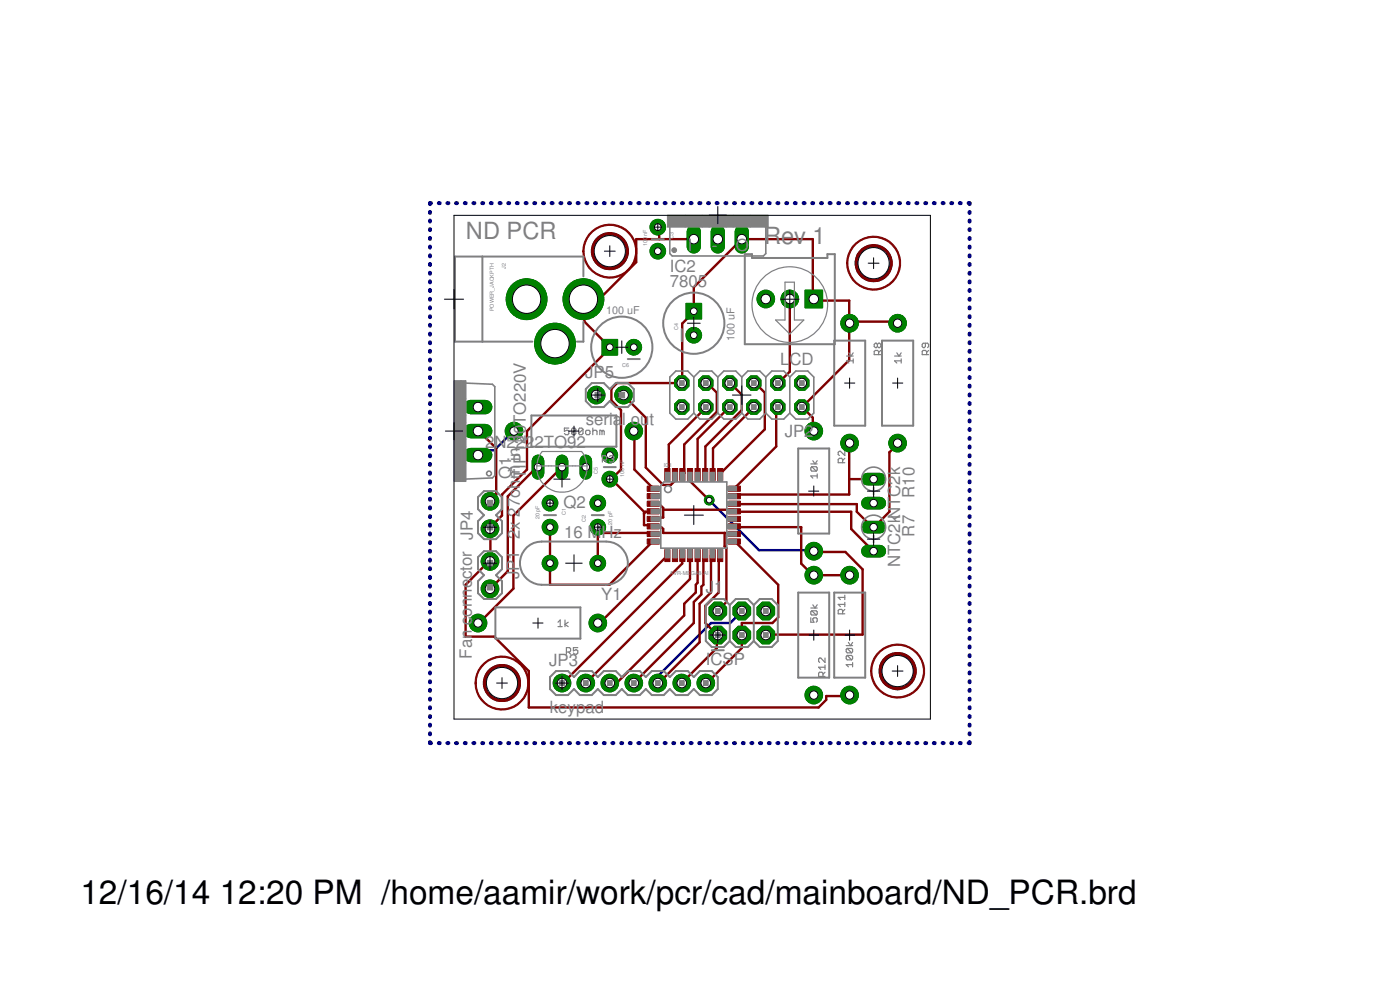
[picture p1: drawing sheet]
<svg xmlns="http://www.w3.org/2000/svg" width="148mm" height="105mm" viewBox="0 0 148 105" stroke-linecap="round" stroke-linejoin="round" font-family="sans-serif">
<defs><g id="words">
<g font-size="3.5">
<text x="8.5" y="95.6">12/16/14</text>
<text x="23.2" y="95.6">12:20 PM /home/aamir/work/pcr/cad/mainboard/ND_PCR.brd</text>
</g>
<g font-size="2.5" fill="#808080">
<text x="49.3" y="25.3">ND PCR</text>
<text x="80.9" y="25.8">Rev 1</text>
</g>
<g font-size="1.8" fill="#808080">
<text x="70.9" y="28.8">IC2</text>
<text x="72.8" y="26.6">I</text>
<text x="75.3" y="26.6">-</text>
<text x="77.9" y="26.6">O</text>
<text x="70.9" y="30.4">7805</text>
<text x="61.9" y="40">JP5</text>
<text x="82.6" y="38.6">LCD</text>
<text x="51.3" y="47.4">2N2222TO92</text>
<text x="62" y="45">seria</text>
<text x="65.9" y="45">l</text>
<text x="66.7" y="45">ou</text>
<text x="68.7" y="45">t</text>
<text x="83" y="46.2">JP2</text>
<text x="54.1" y="50.7" transform="rotate(-90 54.1 50.7)">Q1</text>
<text x="55.7" y="50.7" transform="rotate(-90 55.7 50.7)">TIP120TO220V</text>
<text x="59.6" y="53.7">Q2</text>
<text x="96.8" y="52.7" transform="rotate(-90 96.8 52.7)">R10</text>
<text x="55" y="57" transform="rotate(-90 55 57)">2x 27ohm in ||</text>
<text x="59.7" y="56.9">16 M</text>
<text x="63.6" y="56.9">Hz</text>
<text x="96.8" y="56.7" transform="rotate(-90 96.8 56.7)">R7</text>
<text x="55" y="61.3" transform="rotate(-90 55 61.3)">JP1</text>
<text x="63.6" y="63.5">Y1</text>
<text x="74.7" y="62.7">J1</text>
<text x="95.3" y="60" transform="rotate(-90 95.3 60)">NTC2kNTC2k</text>
<text x="50" y="69.7" transform="rotate(-90 50 69.7)">Fan connector JP4</text>
<text x="58.1" y="70.4">JP3</text>
<text x="74.7" y="70.3">ICSP</text>
<text x="58.2" y="75.4">keypad</text>
</g>
<g font-size="1.1" fill="#808080">
<text x="64.2" y="33.2">100 uF</text>
<text x="77.7" y="36.1" transform="rotate(-90 77.7 36.1)">100 uF</text>
</g>
<g font-size=".6" fill="#808080">
<text x="53.5" y="28.4" transform="rotate(-90 53.5 28.4)">J2</text>
<text x="68.5" y="26.1" transform="rotate(-90 68.5 26.1)">100 nF</text>
<text x="71.3" y="25.3" transform="rotate(-90 71.3 25.3)">C3</text>
<text x="52.3" y="32.9" transform="rotate(-90 52.3 32.9)">POWER_JACKPTH</text>
<text x="71.8" y="34.9" transform="rotate(-90 71.8 34.9)">C4</text>
<text x="65.9" y="38.8">C6</text>
<text x="63.3" y="50.2" transform="rotate(-90 63.3 50.2)">C5</text>
<text x="66.1" y="50.4" transform="rotate(-90 66.1 50.4)">100 nF</text>
<text x="70.3" y="49.4">IC</text>
<text x="70.8" y="49.4">1</text>
<text x="57.1" y="54.9" transform="rotate(-90 57.1 54.9)">20 pF</text>
<text x="59.9" y="54.4" transform="rotate(-90 59.9 54.4)">C1</text>
<text x="62" y="55.2" transform="rotate(-90 62 55.2)">C2</text>
<text x="64.8" y="55.5" transform="rotate(-90 64.8 55.5)">20 pF</text>
<text x="70.9" y="60.8">AVR-ME</text>
<text x="73.1" y="60.8">GA</text>
<text x="73.9" y="60.8">8-</text>
<text x="74.4" y="60.8">AI</text>
</g>
</g></defs>
<g fill="#000080" stroke="#000080" stroke-width=".11">
<path d="M64.5 24.7a1.93 1.93 0 0 1 2 1.9 1.93 1.93 0 0 1-2 1.9v-.1a1.78 1.78 0 0 0 1.8-1.8 1.78 1.78 0 0 0-1.8-1.8z" fill-rule="evenodd"/>
<path d="M63 25.3a1.62 1.62 0 0 1 1.6-.6 1.95 1.95 0 0 0-1.8 1.7 1.85 1.85 0 0 0 1.8 2 1.89 1.89 0 0 1-1.8-1 1.89 1.89 0 0 1 .2-2.1z" fill-rule="evenodd"/>
<path d="M53 70.4a1.92 1.92 0 0 1 2 1.3 1.92 1.92 0 0 1-.9 2.3l-.8 .2h-.2l-.1-.1a1.95 1.95 0 0 0 1.9-1.7 1.85 1.85 0 0 0-1.9-2z" fill-rule="evenodd"/>
<path d="M51.6 71a1.58 1.58 0 0 1 1.6-.6 1.78 1.78 0 0 0-1.8 1.8 1.78 1.78 0 0 0 1.8 1.8v.1a1.91 1.91 0 0 1-1.8-1 1.91 1.91 0 0 1 .2-2.1z" fill-rule="evenodd"/>
<path d="M94.9 69.1a1.9 1.9 0 0 1 2.1 1.9 1.9 1.9 0 0 1-2.1 1.9l.1-.2a1.78 1.78 0 0 0 1.7-1.8 1.78 1.78 0 0 0-1.8-1.7z" fill-rule="evenodd"/>
<path d="M93.5 69.7a1.58 1.58 0 0 1 1.6-.6v.1a1.78 1.78 0 0 0-1.8 1.7 1.78 1.78 0 0 0 1.7 1.8l.1 .2a1.91 1.91 0 0 1-1.9-1 1.91 1.91 0 0 1 .3-2.2z" fill-rule="evenodd"/>
<path d="M92.4 25.9a1.93 1.93 0 0 1 2 1.9 1.93 1.93 0 0 1-2 2v-.2a1.78 1.78 0 0 0 1.8-1.7 1.78 1.78 0 0 0-1.8-1.8z" fill-rule="evenodd"/>
<path d="M91.2 26.3a1.41 1.41 0 0 1 1.4-.4v.1a1.95 1.95 0 0 0-1.9 1.6 1.85 1.85 0 0 0 1.9 2v.1a1.91 1.91 0 0 1-2-1.2 1.91 1.91 0 0 1 .6-2.2z" fill-rule="evenodd"/>
</g>
<g fill="none" stroke="#000080" stroke-width=".42">
<path d="M45.5 22.4v.1M45.5 23.3v.1M45.5 24.2v.1M45.5 25.2v.1M45.5 26.1v.1M45.5 27v.1M45.5 27.9v.1M45.5 28.9v.1M45.5 29.8v.1M45.5 30.7v.1M45.5 31.6v.1M45.5 32.5v.1"/>
<path d="M45.5 33.4v.1M45.5 34.4v.1M45.5 35.3v.1M45.5 36.2v.1M45.5 37.1v.1M45.5 38v.1M45.5 38.9v.2M45.5 39.9v.1M45.6 21.5h-.1v.1M46.4 21.5h.1M47.3 21.5h.2M48.3 21.5h.1"/>
<path d="M49.2 21.5h.1M50.1 21.5h.1M51 21.5h.1M51.9 21.5h.1M52.9 21.5h.1M53.8 21.5h.1M54.7 21.5h.1M55.6 21.5h.1M56.5 21.5h.1M57.5 21.5h.1M58.4 21.5h.1M59.3 21.5h.1"/>
<path d="M60.2 21.5h.1M61.1 21.5h.1M62.1 21.5h.1M63 21.5h.1M63.9 21.5h.1M64.8 21.5h.1M65.7 21.5h.1M66.7 21.5h.1M67.6 21.5h.1M68.5 21.5h.1M69.4 21.5h.1M70.3 21.5h.1"/>
<path d="M71.2 21.5h.2M72.2 21.5h.1M73.1 21.5h.1M74 21.5h.1M74.9 21.5h.1M75.8 21.5h.1M76.8 21.5h.1M77.7 21.5h.1M78.6 21.5h.1M79.5 21.5h.1M80.4 21.5h.2M81.4 21.5h.1"/>
<path d="M82.3 21.5h.1M83.2 21.5h.1M84.1 21.5h.1M85 21.5h.2M86 21.5h.1M86.9 21.5h.1M87.8 21.5h.1M88.7 21.5h.1M89.6 21.5h.1M90.6 21.5h.1M91.5 21.5h.1M92.4 21.5h.1"/>
<path d="M93.3 21.5h.1M94.2 21.5h.1M95.1 21.5h.1M96.1 21.5h.1M97 21.5h.1M97.9 21.5h.1M98.8 21.5h.1M99.8 21.5h.1M100.7 21.5h.1M101.6 21.5h.1M102.5 21.5h.1v.1M102.6 22.4v.1"/>
<path d="M102.6 23.3v.1M102.6 24.2v.1M102.6 25.2v.1M102.6 26.1v.1M102.6 27v.1M102.6 27.9v.1M102.6 28.9v.1M102.6 29.8v.1M102.6 30.7v.1M102.6 31.6v.1M102.6 32.5v.1M102.6 33.4v.1"/>
<path d="M102.6 34.4v.1M102.6 35.3v.1M102.6 36.2v.1M102.6 37.1v.1M102.6 38v.1M102.6 38.9v.2M102.6 39.9v.1M45.5 40.8v.1M45.5 41.7v.1M45.5 42.6v.1M45.5 43.5v.2M45.5 44.5v.1"/>
<path d="M45.5 45.4v.1M45.5 46.3v.1M45.5 47.2v.1M45.5 48.2v.1M45.5 49.1v.1M45.5 50v.1M45.5 50.9v.1M45.5 51.8v.1M45.5 52.7v.2M45.5 53.7v.1M45.5 54.6v.1M45.5 55.5v.1"/>
<path d="M45.5 56.4v.1M45.5 57.3v.1M45.5 58.3v.1M45.5 59.2v.1M102.6 40.8v.1M102.6 41.7v.1M102.6 42.6v.1M102.6 43.5v.2M102.6 44.5v.1M102.6 45.4v.1M102.6 46.3v.1M102.6 47.2v.1"/>
<path d="M102.6 48.2v.1M102.6 49.1v.1M102.6 50v.1M102.6 50.9v.1M102.6 51.8v.1M102.6 52.7v.2M102.6 53.7v.1M102.6 54.6v.1M102.6 55.5v.1M102.6 56.4v.1M102.6 57.3v.1M102.6 58.3v.1"/>
<path d="M102.6 59.2v.1M45.5 60.1v.1M45.5 61v.1M45.5 61.9v.1M45.5 62.9v.1M45.5 63.8v.1M45.5 64.7v.1M45.5 65.6v.1M45.5 66.5v.1M45.5 67.5v.1M45.5 68.4v.1M45.5 69.3v.1"/>
<path d="M45.5 70.2v.1M45.5 71.1v.1M45.5 72.1v.1M45.5 73v.1M45.5 73.9v.1M45.5 74.8v.1M45.5 75.7v.1M45.5 76.6v.2M45.5 77.6v.1M45.5 78.5v.1h.1M46.4 78.6h.1M47.3 78.6h.2"/>
<path d="M48.3 78.6h.1M49.2 78.6h.1M50.1 78.6h.1M51 78.6h.1M51.9 78.6h.1M52.9 78.6h.1M53.8 78.6h.1M54.7 78.6h.1M55.6 78.6h.1M56.5 78.6h.1M57.5 78.6h.1M58.4 78.6h.1"/>
<path d="M59.3 78.6h.1M60.2 78.6h.1M61.1 78.6h.1M62.1 78.6h.1M63 78.6h.1M63.9 78.6h.1M64.8 78.6h.1M65.7 78.6h.1M66.7 78.6h.1M67.6 78.6h.1M68.5 78.6h.1M69.4 78.6h.1"/>
<path d="M70.3 78.6h.1M71.2 78.6h.2M72.2 78.6h.1M73.1 78.6h.1M74 78.6h.1M74.9 78.6h.1M75.8 78.6h.1M76.8 78.6h.1M77.7 78.6h.1M78.6 78.6h.1M79.5 78.6h.1M80.4 78.6h.2"/>
<path d="M81.4 78.6h.1M82.3 78.6h.1M83.2 78.6h.1M84.1 78.6h.1M85 78.6h.2M86 78.6h.1M86.9 78.6h.1M87.8 78.6h.1M88.7 78.6h.1M89.6 78.6h.1M90.6 78.6h.1M91.5 78.6h.1"/>
<path d="M92.4 78.6h.1M93.3 78.6h.1M94.2 78.6h.1M95.1 78.6h.1M96.1 78.6h.1M97 78.6h.1M97.9 78.6h.1M98.8 78.6h.1M99.8 78.6h.1M100.7 78.6h.1M101.6 78.6h.1M102.6 78.5v.1h-.1"/>
<path d="M102.6 60.1v.1M102.6 61v.1M102.6 61.9v.1M102.6 62.9v.1M102.6 63.8v.1M102.6 64.7v.1M102.6 65.6v.1M102.6 66.5v.1M102.6 67.5v.1M102.6 68.4v.1M102.6 69.3v.1M102.6 70.2v.1"/>
<path d="M102.6 71.1v.1M102.6 72.1v.1M102.6 73v.1M102.6 73.9v.1M102.6 74.8v.1M102.6 75.7v.1M102.6 76.6v.2M102.6 77.6v.1"/>
</g>
<path d="M54.4 45.6l-2.1 2h-1.2l-.5 .5M75.1 52.9l5.2 5.3h5.7l.1 .1M78.5 64.6l-1.2 1.3h-2.1l-5.4 5.5v.8h-.2" fill="none" stroke="#000080" stroke-width=".25"/>
<circle cx="63.3" cy="59.6" r=".83" fill="#008000" stroke="#008000" stroke-width=".11"/>
<circle cx="63.3" cy="59.6" r=".36" fill="#fff" stroke="#000" stroke-width=".11"/>
<circle cx="58.2" cy="59.6" r=".83" fill="#008000" stroke="#008000" stroke-width=".11"/>
<circle cx="58.2" cy="59.6" r=".36" fill="#fff" stroke="#000" stroke-width=".11"/>
<circle cx="76" cy="67.2" r="1.01" fill="#008000" stroke="#008000" stroke-width=".11"/>
<circle cx="76" cy="67.2" r=".51" fill="#fff" stroke="#000" stroke-width=".11"/>
<circle cx="76" cy="64.6" r="1.01" fill="#008000" stroke="#008000" stroke-width=".11"/>
<circle cx="76" cy="64.6" r=".51" fill="#fff" stroke="#000" stroke-width=".11"/>
<circle cx="78.5" cy="67.2" r="1.01" fill="#008000" stroke="#008000" stroke-width=".11"/>
<circle cx="78.5" cy="67.2" r=".51" fill="#fff" stroke="#000" stroke-width=".11"/>
<circle cx="78.5" cy="64.6" r="1.01" fill="#008000" stroke="#008000" stroke-width=".11"/>
<circle cx="78.5" cy="64.6" r=".51" fill="#fff" stroke="#000" stroke-width=".11"/>
<circle cx="81" cy="67.2" r="1.01" fill="#008000" stroke="#008000" stroke-width=".11"/>
<circle cx="81" cy="67.2" r=".51" fill="#fff" stroke="#000" stroke-width=".11"/>
<circle cx="81" cy="64.6" r="1.01" fill="#008000" stroke="#008000" stroke-width=".11"/>
<circle cx="81" cy="64.6" r=".51" fill="#fff" stroke="#000" stroke-width=".11"/>
<circle cx="58.2" cy="53.2" r=".83" fill="#008000" stroke="#008000" stroke-width=".11"/>
<circle cx="58.2" cy="53.2" r=".36" fill="#fff" stroke="#000" stroke-width=".11"/>
<circle cx="58.2" cy="55.8" r=".83" fill="#008000" stroke="#008000" stroke-width=".11"/>
<circle cx="58.2" cy="55.8" r=".36" fill="#fff" stroke="#000" stroke-width=".11"/>
<circle cx="63.3" cy="55.8" r=".83" fill="#008000" stroke="#008000" stroke-width=".11"/>
<circle cx="63.3" cy="55.8" r=".36" fill="#fff" stroke="#000" stroke-width=".11"/>
<circle cx="63.3" cy="53.2" r=".83" fill="#008000" stroke="#008000" stroke-width=".11"/>
<circle cx="63.3" cy="53.2" r=".36" fill="#fff" stroke="#000" stroke-width=".11"/>
<circle cx="61.7" cy="31.6" r="2.16" fill="#008000" stroke="#008000" stroke-width=".11"/>
<circle cx="61.7" cy="31.6" r="1.5" fill="#fff" stroke="#000" stroke-width=".11"/>
<circle cx="55.7" cy="31.6" r="2.16" fill="#008000" stroke="#008000" stroke-width=".11"/>
<circle cx="55.7" cy="31.6" r="1.5" fill="#fff" stroke="#000" stroke-width=".11"/>
<circle cx="58.7" cy="36.3" r="2.16" fill="#008000" stroke="#008000" stroke-width=".11"/>
<circle cx="58.7" cy="36.3" r="1.5" fill="#fff" stroke="#000" stroke-width=".11"/>
<circle cx="69.6" cy="24" r=".83" fill="#008000" stroke="#008000" stroke-width=".11"/>
<circle cx="69.6" cy="24" r=".36" fill="#fff" stroke="#000" stroke-width=".11"/>
<circle cx="69.6" cy="26.6" r=".83" fill="#008000" stroke="#008000" stroke-width=".11"/>
<circle cx="69.6" cy="26.6" r=".36" fill="#fff" stroke="#000" stroke-width=".11"/>
<circle cx="73.4" cy="35.5" r=".83" fill="#008000" stroke="#008000" stroke-width=".11"/>
<circle cx="73.4" cy="35.5" r=".36" fill="#fff" stroke="#000" stroke-width=".11"/>
<path d="M72.6 32.1h1.7v1.6h-1.7z" fill="#008000" stroke="#008000" stroke-width=".11"/>
<circle cx="73.4" cy="32.9" r=".36" fill="#fff" stroke="#000" stroke-width=".11"/>
<circle cx="86.1" cy="45.6" r=".93" fill="#008000" stroke="#008000" stroke-width=".11"/>
<circle cx="86.1" cy="45.6" r=".44" fill="#fff" stroke="#000" stroke-width=".11"/>
<circle cx="86.1" cy="58.3" r=".93" fill="#008000" stroke="#008000" stroke-width=".11"/>
<circle cx="86.1" cy="58.3" r=".44" fill="#fff" stroke="#000" stroke-width=".11"/>
<circle cx="64.5" cy="50.7" r=".83" fill="#008000" stroke="#008000" stroke-width=".11"/>
<circle cx="64.5" cy="50.7" r=".36" fill="#fff" stroke="#000" stroke-width=".11"/>
<circle cx="64.5" cy="48.1" r=".83" fill="#008000" stroke="#008000" stroke-width=".11"/>
<circle cx="64.5" cy="48.1" r=".36" fill="#fff" stroke="#000" stroke-width=".11"/>
<circle cx="67.1" cy="45.6" r=".93" fill="#008000" stroke="#008000" stroke-width=".11"/>
<circle cx="67.1" cy="45.6" r=".44" fill="#fff" stroke="#000" stroke-width=".11"/>
<circle cx="54.4" cy="45.6" r=".93" fill="#008000" stroke="#008000" stroke-width=".11"/>
<circle cx="54.4" cy="45.6" r=".44" fill="#fff" stroke="#000" stroke-width=".11"/>
<circle cx="63.3" cy="65.9" r=".93" fill="#008000" stroke="#008000" stroke-width=".11"/>
<circle cx="63.3" cy="65.9" r=".44" fill="#fff" stroke="#000" stroke-width=".11"/>
<circle cx="50.6" cy="65.9" r=".93" fill="#008000" stroke="#008000" stroke-width=".11"/>
<circle cx="50.6" cy="65.9" r=".44" fill="#fff" stroke="#000" stroke-width=".11"/>
<circle cx="51.9" cy="59.4" r=".93" fill="#008000" stroke="#008000" stroke-width=".11"/>
<circle cx="51.9" cy="59.4" r=".51" fill="#fff" stroke="#000" stroke-width=".11"/>
<circle cx="51.9" cy="62.3" r=".93" fill="#008000" stroke="#008000" stroke-width=".11"/>
<circle cx="51.9" cy="62.3" r=".51" fill="#fff" stroke="#000" stroke-width=".11"/>
<circle cx="67.1" cy="36.7" r=".83" fill="#008000" stroke="#008000" stroke-width=".11"/>
<circle cx="67.1" cy="36.7" r=".36" fill="#fff" stroke="#000" stroke-width=".11"/>
<path d="M63.7 35.9h1.7v1.6h-1.7z" fill="#008000" stroke="#008000" stroke-width=".11"/>
<circle cx="64.5" cy="36.7" r=".36" fill="#fff" stroke="#000" stroke-width=".11"/>
<circle cx="89.9" cy="34.2" r=".93" fill="#008000" stroke="#008000" stroke-width=".11"/>
<circle cx="89.9" cy="34.2" r=".44" fill="#fff" stroke="#000" stroke-width=".11"/>
<circle cx="89.9" cy="46.9" r=".93" fill="#008000" stroke="#008000" stroke-width=".11"/>
<circle cx="89.9" cy="46.9" r=".44" fill="#fff" stroke="#000" stroke-width=".11"/>
<path d="M91.8 50.7h1.3" fill="none" stroke="#008000" stroke-width="1.3"/>
<circle cx="92.5" cy="50.7" r=".4" fill="#fff" stroke="#000" stroke-width=".11"/>
<path d="M91.8 53.2h1.3" fill="none" stroke="#008000" stroke-width="1.3"/>
<circle cx="92.5" cy="53.2" r=".4" fill="#fff" stroke="#000" stroke-width=".11"/>
<path d="M91.8 55.8h1.3" fill="none" stroke="#008000" stroke-width="1.3"/>
<circle cx="92.5" cy="55.8" r=".4" fill="#fff" stroke="#000" stroke-width=".11"/>
<path d="M91.8 58.3h1.3" fill="none" stroke="#008000" stroke-width="1.3"/>
<circle cx="92.5" cy="58.3" r=".4" fill="#fff" stroke="#000" stroke-width=".11"/>
<circle cx="95" cy="34.2" r=".93" fill="#008000" stroke="#008000" stroke-width=".11"/>
<circle cx="95" cy="34.2" r=".44" fill="#fff" stroke="#000" stroke-width=".11"/>
<circle cx="95" cy="46.9" r=".93" fill="#008000" stroke="#008000" stroke-width=".11"/>
<circle cx="95" cy="46.9" r=".44" fill="#fff" stroke="#000" stroke-width=".11"/>
<circle cx="89.9" cy="73.5" r=".93" fill="#008000" stroke="#008000" stroke-width=".11"/>
<circle cx="89.9" cy="73.5" r=".44" fill="#fff" stroke="#000" stroke-width=".11"/>
<circle cx="89.9" cy="60.8" r=".93" fill="#008000" stroke="#008000" stroke-width=".11"/>
<circle cx="89.9" cy="60.8" r=".44" fill="#fff" stroke="#000" stroke-width=".11"/>
<circle cx="84.9" cy="40.5" r=".83" fill="#008000" stroke="#008000" stroke-width=".11"/>
<circle cx="84.9" cy="40.5" r=".51" fill="#fff" stroke="#000" stroke-width=".11"/>
<circle cx="84.9" cy="43.1" r=".83" fill="#008000" stroke="#008000" stroke-width=".11"/>
<circle cx="84.9" cy="43.1" r=".51" fill="#fff" stroke="#000" stroke-width=".11"/>
<circle cx="82.3" cy="40.5" r=".83" fill="#008000" stroke="#008000" stroke-width=".11"/>
<circle cx="82.3" cy="40.5" r=".51" fill="#fff" stroke="#000" stroke-width=".11"/>
<circle cx="82.3" cy="43.1" r=".83" fill="#008000" stroke="#008000" stroke-width=".11"/>
<circle cx="82.3" cy="43.1" r=".51" fill="#fff" stroke="#000" stroke-width=".11"/>
<circle cx="79.8" cy="40.5" r=".83" fill="#008000" stroke="#008000" stroke-width=".11"/>
<circle cx="79.8" cy="40.5" r=".51" fill="#fff" stroke="#000" stroke-width=".11"/>
<circle cx="79.8" cy="43.1" r=".83" fill="#008000" stroke="#008000" stroke-width=".11"/>
<circle cx="79.8" cy="43.1" r=".51" fill="#fff" stroke="#000" stroke-width=".11"/>
<circle cx="77.2" cy="40.5" r=".83" fill="#008000" stroke="#008000" stroke-width=".11"/>
<circle cx="77.2" cy="40.5" r=".51" fill="#fff" stroke="#000" stroke-width=".11"/>
<circle cx="77.2" cy="43.1" r=".83" fill="#008000" stroke="#008000" stroke-width=".11"/>
<circle cx="77.2" cy="43.1" r=".51" fill="#fff" stroke="#000" stroke-width=".11"/>
<circle cx="74.7" cy="40.5" r=".83" fill="#008000" stroke="#008000" stroke-width=".11"/>
<circle cx="74.7" cy="40.5" r=".51" fill="#fff" stroke="#000" stroke-width=".11"/>
<circle cx="74.7" cy="43.1" r=".83" fill="#008000" stroke="#008000" stroke-width=".11"/>
<circle cx="74.7" cy="43.1" r=".51" fill="#fff" stroke="#000" stroke-width=".11"/>
<circle cx="72.2" cy="40.5" r=".83" fill="#008000" stroke="#008000" stroke-width=".11"/>
<circle cx="72.2" cy="40.5" r=".51" fill="#fff" stroke="#000" stroke-width=".11"/>
<circle cx="72.2" cy="43.1" r=".83" fill="#008000" stroke="#008000" stroke-width=".11"/>
<circle cx="72.2" cy="43.1" r=".51" fill="#fff" stroke="#000" stroke-width=".11"/>
<path d="M85.2 30.7h1.9v1.9h-1.9z" fill="#008000" stroke="#008000" stroke-width=".11"/>
<circle cx="86.1" cy="31.6" r=".51" fill="#fff" stroke="#000" stroke-width=".11"/>
<circle cx="83.6" cy="31.6" r=".93" fill="#008000" stroke="#008000" stroke-width=".11"/>
<circle cx="83.6" cy="31.6" r=".51" fill="#fff" stroke="#000" stroke-width=".11"/>
<circle cx="81" cy="31.6" r=".93" fill="#008000" stroke="#008000" stroke-width=".11"/>
<circle cx="81" cy="31.6" r=".51" fill="#fff" stroke="#000" stroke-width=".11"/>
<circle cx="59.5" cy="72.2" r=".93" fill="#008000" stroke="#008000" stroke-width=".11"/>
<circle cx="59.5" cy="72.2" r=".51" fill="#fff" stroke="#000" stroke-width=".11"/>
<circle cx="62" cy="72.2" r=".93" fill="#008000" stroke="#008000" stroke-width=".11"/>
<circle cx="62" cy="72.2" r=".51" fill="#fff" stroke="#000" stroke-width=".11"/>
<circle cx="64.5" cy="72.2" r=".93" fill="#008000" stroke="#008000" stroke-width=".11"/>
<circle cx="64.5" cy="72.2" r=".51" fill="#fff" stroke="#000" stroke-width=".11"/>
<circle cx="67.1" cy="72.2" r=".93" fill="#008000" stroke="#008000" stroke-width=".11"/>
<circle cx="67.1" cy="72.2" r=".51" fill="#fff" stroke="#000" stroke-width=".11"/>
<circle cx="69.6" cy="72.2" r=".93" fill="#008000" stroke="#008000" stroke-width=".11"/>
<circle cx="69.6" cy="72.2" r=".51" fill="#fff" stroke="#000" stroke-width=".11"/>
<circle cx="72.2" cy="72.2" r=".93" fill="#008000" stroke="#008000" stroke-width=".11"/>
<circle cx="72.2" cy="72.2" r=".51" fill="#fff" stroke="#000" stroke-width=".11"/>
<circle cx="74.7" cy="72.2" r=".93" fill="#008000" stroke="#008000" stroke-width=".11"/>
<circle cx="74.7" cy="72.2" r=".51" fill="#fff" stroke="#000" stroke-width=".11"/>
<circle cx="86.1" cy="60.8" r=".93" fill="#008000" stroke="#008000" stroke-width=".11"/>
<circle cx="86.1" cy="60.8" r=".44" fill="#fff" stroke="#000" stroke-width=".11"/>
<circle cx="86.1" cy="73.5" r=".93" fill="#008000" stroke="#008000" stroke-width=".11"/>
<circle cx="86.1" cy="73.5" r=".44" fill="#fff" stroke="#000" stroke-width=".11"/>
<path d="M49.8 48.1h1.6" fill="none" stroke="#008000" stroke-width="1.5"/>
<circle cx="50.6" cy="48.1" r=".51" fill="#fff" stroke="#000" stroke-width=".11"/>
<path d="M49.8 45.6h1.6" fill="none" stroke="#008000" stroke-width="1.5"/>
<circle cx="50.6" cy="45.6" r=".51" fill="#fff" stroke="#000" stroke-width=".11"/>
<path d="M49.8 43.1h1.6" fill="none" stroke="#008000" stroke-width="1.5"/>
<circle cx="50.6" cy="43.1" r=".51" fill="#fff" stroke="#000" stroke-width=".11"/>
<path d="M62 48.7v1.4" fill="none" stroke="#008000" stroke-width="1.3"/>
<circle cx="62" cy="49.4" r=".4" fill="#fff" stroke="#000" stroke-width=".11"/>
<path d="M56.9 48.7v1.4" fill="none" stroke="#008000" stroke-width="1.3"/>
<circle cx="56.9" cy="49.4" r=".4" fill="#fff" stroke="#000" stroke-width=".11"/>
<path d="M59.5 48.7v1.4" fill="none" stroke="#008000" stroke-width="1.3"/>
<circle cx="59.5" cy="49.4" r=".4" fill="#fff" stroke="#000" stroke-width=".11"/>
<path d="M73.4 24.5v1.6" fill="none" stroke="#008000" stroke-width="1.5"/>
<circle cx="73.4" cy="25.3" r=".51" fill="#fff" stroke="#000" stroke-width=".11"/>
<path d="M76 24.5v1.6" fill="none" stroke="#008000" stroke-width="1.5"/>
<circle cx="76" cy="25.3" r=".51" fill="#fff" stroke="#000" stroke-width=".11"/>
<path d="M78.5 24.5v1.6" fill="none" stroke="#008000" stroke-width="1.5"/>
<circle cx="78.5" cy="25.3" r=".51" fill="#fff" stroke="#000" stroke-width=".11"/>
<circle cx="51.9" cy="55.9" r=".93" fill="#008000" stroke="#008000" stroke-width=".11"/>
<circle cx="51.9" cy="55.9" r=".51" fill="#fff" stroke="#000" stroke-width=".11"/>
<circle cx="51.9" cy="53" r=".93" fill="#008000" stroke="#008000" stroke-width=".11"/>
<circle cx="51.9" cy="53" r=".51" fill="#fff" stroke="#000" stroke-width=".11"/>
<circle cx="63.1" cy="41.8" r=".93" fill="#008000" stroke="#008000" stroke-width=".11"/>
<circle cx="63.1" cy="41.8" r=".51" fill="#fff" stroke="#000" stroke-width=".11"/>
<circle cx="66" cy="41.8" r=".93" fill="#008000" stroke="#008000" stroke-width=".11"/>
<circle cx="66" cy="41.8" r=".51" fill="#fff" stroke="#000" stroke-width=".11"/>
<circle cx="75.1" cy="52.9" r=".51" fill="#008000" stroke="#008000" stroke-width=".11"/>
<circle cx="75.1" cy="52.9" r=".3" fill="#fff" stroke="#000" stroke-width=".11"/>
<g fill="#800000" stroke="#800000" stroke-width=".11">
<path d="M68.5 51.4h1.3v.6h-1.3z"/>
<path d="M68.5 52.2h1.3v.5h-1.3z"/>
<path d="M68.5 53h1.3v.6h-1.3z"/>
<path d="M68.5 53.8h1.3v.6h-1.3z"/>
<path d="M68.5 54.6h1.3v.6h-1.3z"/>
<path d="M68.5 55.4h1.3v.5h-1.3z"/>
<path d="M68.5 56.2h1.3v.5h-1.3z"/>
<path d="M68.5 57h1.3v.6h-1.3z"/>
<path d="M70.4 58.1h.5v1.3h-.5z"/>
<path d="M71.2 58.1h.5v1.3h-.5z"/>
<path d="M71.9 58.1h.6v1.3h-.6z"/>
<path d="M72.7 58.1h.6v1.3h-.6z"/>
<path d="M73.6 58.1h.5v1.3h-.5z"/>
<path d="M74.4 58.1h.5v1.3h-.5z"/>
<path d="M75.1 58.1h.6v1.3h-.6z"/>
<path d="M75.9 58.1h.6v1.3h-.6z"/>
<path d="M77.1 57h1.3v.6h-1.3z"/>
<path d="M77.1 56.2h1.3v.5h-1.3z"/>
<path d="M77.1 55.4h1.3v.5h-1.3z"/>
<path d="M77.1 54.6h1.3v.6h-1.3z"/>
<path d="M77.1 53.8h1.3v.6h-1.3z"/>
<path d="M77.1 53h1.3v.6h-1.3z"/>
<path d="M77.1 52.2h1.3v.5h-1.3z"/>
<path d="M77.1 51.4h1.3v.6h-1.3z"/>
<path d="M75.9 49.6h.6v1.2h-.6z"/>
<path d="M75.1 49.6h.6v1.2h-.6z"/>
<path d="M74.4 49.6h.5v1.2h-.5z"/>
<path d="M73.6 49.6h.5v1.2h-.5z"/>
<path d="M72.7 49.6h.6v1.2h-.6z"/>
<path d="M71.9 49.6h.6v1.2h-.6z"/>
<path d="M71.2 49.6h.5v1.2h-.5z"/>
<path d="M70.4 49.6h.5v1.2h-.5z"/>
</g>
<g fill="none" stroke="#800000" stroke-width=".25">
<path d="M69.6 24l.2 .1v1.2M73.4 25.3h-6.1v2.4l-5.5 5.5-.1-1.6 .1 .2v2.2l2.7 2.7v.2l-8.7 8.7v4.1l-2.7 2.6v2.2l-1.2 1.3v.1v3.5h-.2l-2.4 2.4v5.5h3l3.7 3.7v3.8h30.6l.8-.8v-.4h2.5v-.1M83.6 31.6v7.7l-1.3 1.2M89.9 34.2v-2.4h-3.7l-.2-.2v-6.3h-7.5l-5.1 5.1v2.6l-1.2 1.2v6.3h-6.9l-.6 .6v1.3l1 1v6.3l-1 1M95 34.2v-.2h-4.9l-.2 .2v3.9l-5 5 1.1 1.1v1.4h.1M50.6 45.6h.1l1.8 1.8v4.9l-.6 .7M56.9 49.4h-.1l-3.1 3.1v7.9l-1.8 1.9M58.2 55.8v6h6.3l4.6-4.5M59.5 49.4l-5.2 5.1v7.8l-3.6 3.6h-.1M63.3 56.4h5.7l.1 .1M63.3 55.8v3.8M64.5 50.7h.2"/>
<path d="M64.7 50.7l3.5 3.4v1.4h.8l.2 .3h.8l.2 .1v.5h7.5v.1M66 41.8l2.3 2.4v5.2l1.9 1.9h.8l.4-.4v-.7M67.1 45.6v4.1l2 2M69.1 53.3h.7l.4 .4v1h-1l-.1 .2M69.1 54.1h-.8l-.1 .2M70.2 53.9h7.5v.2h.2h12.2v1.8l2.4 2.4M70.6 58.8l-7.1 7.1h-.2M72.2 58.8v.8l-12.6 12.6h-.1M73 50.2v.7l2.1 2M73 58.8v2.4l-11 11M73.8 58.8v2.8l-.2 .2v.9l-1.2 1.2v1.2l-7.1 7.1h-.8M74.6 58.8h-.2v3l-.2 .2v.9l-.8 .8v2.2l-6.3 6.3"/>
<path d="M74.7 40.5h.1l1.1 1v2.1l-3.5 3.4v3.1l-.2 .1M74.7 43.1l-3.9 3.9v3.1l-.2 .1M75.4 58.8h-.2v3.9l-1.2 1.2v4l-4.2 4.3h-.2M76.2 58.8h-.1v3.9l-1.4 1.4v1.8l1.3 1.3-.1 .1v1.2l-3.7 3.7M76.7 56.4v1.4l.2 .2v5.7l-.9 .9M77.2 40.5l1.3 1.2v1.7l-3.8 3.8-.1 3M77.2 43.1l-3.4 3.3v3.8M77.7 55.7l.2 .1h6.9v3.8l1.2 1.2h3.9M77.7 57.3l4.7 4.5v3.5l-.7 .6h-3.2v2.6l-3.7 3.7h-.1M79.8 40.5h.1l1 1v3.9l-4.7 4.8M79.8 43.1l-4.3 4.3-.1 2.8M82.3 43.1l-.2 .1v4l-4.4 4.5"/>
<path d="M86.1 58.3l.1 .1h3.3l1.8 1.8v6.9l-10.3 .1M89.9 50.7h2.6M89.9 46.9v5.4h-12l-.2 .2M95 46.9v.1l-.9 .8v6.3l-1.6 1.7h-.2l-1.6-1.7v-.8h-13"/>
</g>
<circle cx="63.3" cy="59.6" r=".83" fill="#008000" stroke="#008000" stroke-width=".11"/>
<circle cx="63.3" cy="59.6" r=".36" fill="#fff" stroke="#000" stroke-width=".11"/>
<circle cx="58.2" cy="59.6" r=".83" fill="#008000" stroke="#008000" stroke-width=".11"/>
<circle cx="58.2" cy="59.6" r=".36" fill="#fff" stroke="#000" stroke-width=".11"/>
<circle cx="76" cy="67.2" r="1.01" fill="#008000" stroke="#008000" stroke-width=".11"/>
<circle cx="76" cy="67.2" r=".51" fill="#fff" stroke="#000" stroke-width=".11"/>
<circle cx="76" cy="64.6" r="1.01" fill="#008000" stroke="#008000" stroke-width=".11"/>
<circle cx="76" cy="64.6" r=".51" fill="#fff" stroke="#000" stroke-width=".11"/>
<circle cx="78.5" cy="67.2" r="1.01" fill="#008000" stroke="#008000" stroke-width=".11"/>
<circle cx="78.5" cy="67.2" r=".51" fill="#fff" stroke="#000" stroke-width=".11"/>
<circle cx="78.5" cy="64.6" r="1.01" fill="#008000" stroke="#008000" stroke-width=".11"/>
<circle cx="78.5" cy="64.6" r=".51" fill="#fff" stroke="#000" stroke-width=".11"/>
<circle cx="81" cy="67.2" r="1.01" fill="#008000" stroke="#008000" stroke-width=".11"/>
<circle cx="81" cy="67.2" r=".51" fill="#fff" stroke="#000" stroke-width=".11"/>
<circle cx="81" cy="64.6" r="1.01" fill="#008000" stroke="#008000" stroke-width=".11"/>
<circle cx="81" cy="64.6" r=".51" fill="#fff" stroke="#000" stroke-width=".11"/>
<circle cx="58.2" cy="53.2" r=".83" fill="#008000" stroke="#008000" stroke-width=".11"/>
<circle cx="58.2" cy="53.2" r=".36" fill="#fff" stroke="#000" stroke-width=".11"/>
<circle cx="58.2" cy="55.8" r=".83" fill="#008000" stroke="#008000" stroke-width=".11"/>
<circle cx="58.2" cy="55.8" r=".36" fill="#fff" stroke="#000" stroke-width=".11"/>
<circle cx="63.3" cy="55.8" r=".83" fill="#008000" stroke="#008000" stroke-width=".11"/>
<circle cx="63.3" cy="55.8" r=".36" fill="#fff" stroke="#000" stroke-width=".11"/>
<circle cx="63.3" cy="53.2" r=".83" fill="#008000" stroke="#008000" stroke-width=".11"/>
<circle cx="63.3" cy="53.2" r=".36" fill="#fff" stroke="#000" stroke-width=".11"/>
<circle cx="61.7" cy="31.6" r="2.16" fill="#008000" stroke="#008000" stroke-width=".11"/>
<circle cx="61.7" cy="31.6" r="1.5" fill="#fff" stroke="#000" stroke-width=".11"/>
<circle cx="55.7" cy="31.6" r="2.16" fill="#008000" stroke="#008000" stroke-width=".11"/>
<circle cx="55.7" cy="31.6" r="1.5" fill="#fff" stroke="#000" stroke-width=".11"/>
<circle cx="58.7" cy="36.3" r="2.16" fill="#008000" stroke="#008000" stroke-width=".11"/>
<circle cx="58.7" cy="36.3" r="1.5" fill="#fff" stroke="#000" stroke-width=".11"/>
<circle cx="69.6" cy="24" r=".83" fill="#008000" stroke="#008000" stroke-width=".11"/>
<circle cx="69.6" cy="24" r=".36" fill="#fff" stroke="#000" stroke-width=".11"/>
<circle cx="69.6" cy="26.6" r=".83" fill="#008000" stroke="#008000" stroke-width=".11"/>
<circle cx="69.6" cy="26.6" r=".36" fill="#fff" stroke="#000" stroke-width=".11"/>
<circle cx="73.4" cy="35.5" r=".83" fill="#008000" stroke="#008000" stroke-width=".11"/>
<circle cx="73.4" cy="35.5" r=".36" fill="#fff" stroke="#000" stroke-width=".11"/>
<path d="M72.6 32.1h1.7v1.6h-1.7z" fill="#008000" stroke="#008000" stroke-width=".11"/>
<circle cx="73.4" cy="32.9" r=".36" fill="#fff" stroke="#000" stroke-width=".11"/>
<circle cx="86.1" cy="45.6" r=".93" fill="#008000" stroke="#008000" stroke-width=".11"/>
<circle cx="86.1" cy="45.6" r=".44" fill="#fff" stroke="#000" stroke-width=".11"/>
<circle cx="86.1" cy="58.3" r=".93" fill="#008000" stroke="#008000" stroke-width=".11"/>
<circle cx="86.1" cy="58.3" r=".44" fill="#fff" stroke="#000" stroke-width=".11"/>
<circle cx="64.5" cy="50.7" r=".83" fill="#008000" stroke="#008000" stroke-width=".11"/>
<circle cx="64.5" cy="50.7" r=".36" fill="#fff" stroke="#000" stroke-width=".11"/>
<circle cx="64.5" cy="48.1" r=".83" fill="#008000" stroke="#008000" stroke-width=".11"/>
<circle cx="64.5" cy="48.1" r=".36" fill="#fff" stroke="#000" stroke-width=".11"/>
<circle cx="67.1" cy="45.6" r=".93" fill="#008000" stroke="#008000" stroke-width=".11"/>
<circle cx="67.1" cy="45.6" r=".44" fill="#fff" stroke="#000" stroke-width=".11"/>
<circle cx="54.4" cy="45.6" r=".93" fill="#008000" stroke="#008000" stroke-width=".11"/>
<circle cx="54.4" cy="45.6" r=".44" fill="#fff" stroke="#000" stroke-width=".11"/>
<circle cx="63.3" cy="65.9" r=".93" fill="#008000" stroke="#008000" stroke-width=".11"/>
<circle cx="63.3" cy="65.9" r=".44" fill="#fff" stroke="#000" stroke-width=".11"/>
<circle cx="50.6" cy="65.9" r=".93" fill="#008000" stroke="#008000" stroke-width=".11"/>
<circle cx="50.6" cy="65.9" r=".44" fill="#fff" stroke="#000" stroke-width=".11"/>
<circle cx="51.9" cy="59.4" r=".93" fill="#008000" stroke="#008000" stroke-width=".11"/>
<circle cx="51.9" cy="59.4" r=".51" fill="#fff" stroke="#000" stroke-width=".11"/>
<circle cx="51.9" cy="62.3" r=".93" fill="#008000" stroke="#008000" stroke-width=".11"/>
<circle cx="51.9" cy="62.3" r=".51" fill="#fff" stroke="#000" stroke-width=".11"/>
<circle cx="67.1" cy="36.7" r=".83" fill="#008000" stroke="#008000" stroke-width=".11"/>
<circle cx="67.1" cy="36.7" r=".36" fill="#fff" stroke="#000" stroke-width=".11"/>
<path d="M63.7 35.9h1.7v1.6h-1.7z" fill="#008000" stroke="#008000" stroke-width=".11"/>
<circle cx="64.5" cy="36.7" r=".36" fill="#fff" stroke="#000" stroke-width=".11"/>
<circle cx="89.9" cy="34.2" r=".93" fill="#008000" stroke="#008000" stroke-width=".11"/>
<circle cx="89.9" cy="34.2" r=".44" fill="#fff" stroke="#000" stroke-width=".11"/>
<circle cx="89.9" cy="46.9" r=".93" fill="#008000" stroke="#008000" stroke-width=".11"/>
<circle cx="89.9" cy="46.9" r=".44" fill="#fff" stroke="#000" stroke-width=".11"/>
<path d="M91.8 50.7h1.3" fill="none" stroke="#008000" stroke-width="1.3"/>
<circle cx="92.5" cy="50.7" r=".4" fill="#fff" stroke="#000" stroke-width=".11"/>
<path d="M91.8 53.2h1.3" fill="none" stroke="#008000" stroke-width="1.3"/>
<circle cx="92.5" cy="53.2" r=".4" fill="#fff" stroke="#000" stroke-width=".11"/>
<path d="M91.8 55.8h1.3" fill="none" stroke="#008000" stroke-width="1.3"/>
<circle cx="92.5" cy="55.8" r=".4" fill="#fff" stroke="#000" stroke-width=".11"/>
<path d="M91.8 58.3h1.3" fill="none" stroke="#008000" stroke-width="1.3"/>
<circle cx="92.5" cy="58.3" r=".4" fill="#fff" stroke="#000" stroke-width=".11"/>
<circle cx="95" cy="34.2" r=".93" fill="#008000" stroke="#008000" stroke-width=".11"/>
<circle cx="95" cy="34.2" r=".44" fill="#fff" stroke="#000" stroke-width=".11"/>
<circle cx="95" cy="46.9" r=".93" fill="#008000" stroke="#008000" stroke-width=".11"/>
<circle cx="95" cy="46.9" r=".44" fill="#fff" stroke="#000" stroke-width=".11"/>
<circle cx="89.9" cy="73.5" r=".93" fill="#008000" stroke="#008000" stroke-width=".11"/>
<circle cx="89.9" cy="73.5" r=".44" fill="#fff" stroke="#000" stroke-width=".11"/>
<circle cx="89.9" cy="60.8" r=".93" fill="#008000" stroke="#008000" stroke-width=".11"/>
<circle cx="89.9" cy="60.8" r=".44" fill="#fff" stroke="#000" stroke-width=".11"/>
<circle cx="84.9" cy="40.5" r=".83" fill="#008000" stroke="#008000" stroke-width=".11"/>
<circle cx="84.9" cy="40.5" r=".51" fill="#fff" stroke="#000" stroke-width=".11"/>
<circle cx="84.9" cy="43.1" r=".83" fill="#008000" stroke="#008000" stroke-width=".11"/>
<circle cx="84.9" cy="43.1" r=".51" fill="#fff" stroke="#000" stroke-width=".11"/>
<circle cx="82.3" cy="40.5" r=".83" fill="#008000" stroke="#008000" stroke-width=".11"/>
<circle cx="82.3" cy="40.5" r=".51" fill="#fff" stroke="#000" stroke-width=".11"/>
<circle cx="82.3" cy="43.1" r=".83" fill="#008000" stroke="#008000" stroke-width=".11"/>
<circle cx="82.3" cy="43.1" r=".51" fill="#fff" stroke="#000" stroke-width=".11"/>
<circle cx="79.8" cy="40.5" r=".83" fill="#008000" stroke="#008000" stroke-width=".11"/>
<circle cx="79.8" cy="40.5" r=".51" fill="#fff" stroke="#000" stroke-width=".11"/>
<circle cx="79.8" cy="43.1" r=".83" fill="#008000" stroke="#008000" stroke-width=".11"/>
<circle cx="79.8" cy="43.1" r=".51" fill="#fff" stroke="#000" stroke-width=".11"/>
<circle cx="77.2" cy="40.5" r=".83" fill="#008000" stroke="#008000" stroke-width=".11"/>
<circle cx="77.2" cy="40.5" r=".51" fill="#fff" stroke="#000" stroke-width=".11"/>
<circle cx="77.2" cy="43.1" r=".83" fill="#008000" stroke="#008000" stroke-width=".11"/>
<circle cx="77.2" cy="43.1" r=".51" fill="#fff" stroke="#000" stroke-width=".11"/>
<circle cx="74.7" cy="40.5" r=".83" fill="#008000" stroke="#008000" stroke-width=".11"/>
<circle cx="74.7" cy="40.5" r=".51" fill="#fff" stroke="#000" stroke-width=".11"/>
<circle cx="74.7" cy="43.1" r=".83" fill="#008000" stroke="#008000" stroke-width=".11"/>
<circle cx="74.7" cy="43.1" r=".51" fill="#fff" stroke="#000" stroke-width=".11"/>
<circle cx="72.2" cy="40.5" r=".83" fill="#008000" stroke="#008000" stroke-width=".11"/>
<circle cx="72.2" cy="40.5" r=".51" fill="#fff" stroke="#000" stroke-width=".11"/>
<circle cx="72.2" cy="43.1" r=".83" fill="#008000" stroke="#008000" stroke-width=".11"/>
<circle cx="72.2" cy="43.1" r=".51" fill="#fff" stroke="#000" stroke-width=".11"/>
<path d="M85.2 30.7h1.9v1.9h-1.9z" fill="#008000" stroke="#008000" stroke-width=".11"/>
<circle cx="86.1" cy="31.6" r=".51" fill="#fff" stroke="#000" stroke-width=".11"/>
<circle cx="83.6" cy="31.6" r=".93" fill="#008000" stroke="#008000" stroke-width=".11"/>
<circle cx="83.6" cy="31.6" r=".51" fill="#fff" stroke="#000" stroke-width=".11"/>
<circle cx="81" cy="31.6" r=".93" fill="#008000" stroke="#008000" stroke-width=".11"/>
<circle cx="81" cy="31.6" r=".51" fill="#fff" stroke="#000" stroke-width=".11"/>
<circle cx="59.5" cy="72.2" r=".93" fill="#008000" stroke="#008000" stroke-width=".11"/>
<circle cx="59.5" cy="72.2" r=".51" fill="#fff" stroke="#000" stroke-width=".11"/>
<circle cx="62" cy="72.2" r=".93" fill="#008000" stroke="#008000" stroke-width=".11"/>
<circle cx="62" cy="72.2" r=".51" fill="#fff" stroke="#000" stroke-width=".11"/>
<circle cx="64.5" cy="72.2" r=".93" fill="#008000" stroke="#008000" stroke-width=".11"/>
<circle cx="64.5" cy="72.2" r=".51" fill="#fff" stroke="#000" stroke-width=".11"/>
<circle cx="67.1" cy="72.2" r=".93" fill="#008000" stroke="#008000" stroke-width=".11"/>
<circle cx="67.1" cy="72.2" r=".51" fill="#fff" stroke="#000" stroke-width=".11"/>
<circle cx="69.6" cy="72.2" r=".93" fill="#008000" stroke="#008000" stroke-width=".11"/>
<circle cx="69.6" cy="72.2" r=".51" fill="#fff" stroke="#000" stroke-width=".11"/>
<circle cx="72.2" cy="72.2" r=".93" fill="#008000" stroke="#008000" stroke-width=".11"/>
<circle cx="72.2" cy="72.2" r=".51" fill="#fff" stroke="#000" stroke-width=".11"/>
<circle cx="74.7" cy="72.2" r=".93" fill="#008000" stroke="#008000" stroke-width=".11"/>
<circle cx="74.7" cy="72.2" r=".51" fill="#fff" stroke="#000" stroke-width=".11"/>
<circle cx="86.1" cy="60.8" r=".93" fill="#008000" stroke="#008000" stroke-width=".11"/>
<circle cx="86.1" cy="60.8" r=".44" fill="#fff" stroke="#000" stroke-width=".11"/>
<circle cx="86.1" cy="73.5" r=".93" fill="#008000" stroke="#008000" stroke-width=".11"/>
<circle cx="86.1" cy="73.5" r=".44" fill="#fff" stroke="#000" stroke-width=".11"/>
<path d="M49.8 48.1h1.6" fill="none" stroke="#008000" stroke-width="1.5"/>
<circle cx="50.6" cy="48.1" r=".51" fill="#fff" stroke="#000" stroke-width=".11"/>
<path d="M49.8 45.6h1.6" fill="none" stroke="#008000" stroke-width="1.5"/>
<circle cx="50.6" cy="45.6" r=".51" fill="#fff" stroke="#000" stroke-width=".11"/>
<path d="M49.8 43.1h1.6" fill="none" stroke="#008000" stroke-width="1.5"/>
<circle cx="50.6" cy="43.1" r=".51" fill="#fff" stroke="#000" stroke-width=".11"/>
<path d="M62 48.7v1.4" fill="none" stroke="#008000" stroke-width="1.3"/>
<circle cx="62" cy="49.4" r=".4" fill="#fff" stroke="#000" stroke-width=".11"/>
<path d="M56.9 48.7v1.4" fill="none" stroke="#008000" stroke-width="1.3"/>
<circle cx="56.9" cy="49.4" r=".4" fill="#fff" stroke="#000" stroke-width=".11"/>
<path d="M59.5 48.7v1.4" fill="none" stroke="#008000" stroke-width="1.3"/>
<circle cx="59.5" cy="49.4" r=".4" fill="#fff" stroke="#000" stroke-width=".11"/>
<path d="M73.4 24.5v1.6" fill="none" stroke="#008000" stroke-width="1.5"/>
<circle cx="73.4" cy="25.3" r=".51" fill="#fff" stroke="#000" stroke-width=".11"/>
<path d="M76 24.5v1.6" fill="none" stroke="#008000" stroke-width="1.5"/>
<circle cx="76" cy="25.3" r=".51" fill="#fff" stroke="#000" stroke-width=".11"/>
<path d="M78.5 24.5v1.6" fill="none" stroke="#008000" stroke-width="1.5"/>
<circle cx="78.5" cy="25.3" r=".51" fill="#fff" stroke="#000" stroke-width=".11"/>
<circle cx="51.9" cy="55.9" r=".93" fill="#008000" stroke="#008000" stroke-width=".11"/>
<circle cx="51.9" cy="55.9" r=".51" fill="#fff" stroke="#000" stroke-width=".11"/>
<circle cx="51.9" cy="53" r=".93" fill="#008000" stroke="#008000" stroke-width=".11"/>
<circle cx="51.9" cy="53" r=".51" fill="#fff" stroke="#000" stroke-width=".11"/>
<circle cx="63.1" cy="41.8" r=".93" fill="#008000" stroke="#008000" stroke-width=".11"/>
<circle cx="63.1" cy="41.8" r=".51" fill="#fff" stroke="#000" stroke-width=".11"/>
<circle cx="66" cy="41.8" r=".93" fill="#008000" stroke="#008000" stroke-width=".11"/>
<circle cx="66" cy="41.8" r=".51" fill="#fff" stroke="#000" stroke-width=".11"/>
<circle cx="75.1" cy="52.9" r=".51" fill="#008000" stroke="#008000" stroke-width=".11"/>
<circle cx="75.1" cy="52.9" r=".3" fill="#fff" stroke="#000" stroke-width=".11"/>
<g fill="#800000" stroke="#800000" stroke-width=".11">
<path d="M64.5 24.7a1.93 1.93 0 0 1 2 1.9 1.93 1.93 0 0 1-2 1.9v-.1a1.78 1.78 0 0 0 1.8-1.8 1.78 1.78 0 0 0-1.8-1.8z" fill-rule="evenodd"/>
<path d="M63 25.3a1.62 1.62 0 0 1 1.6-.6 1.95 1.95 0 0 0-1.8 1.7 1.85 1.85 0 0 0 1.8 2 1.89 1.89 0 0 1-1.8-1 1.89 1.89 0 0 1 .2-2.1z" fill-rule="evenodd"/>
<path d="M53 70.4a1.92 1.92 0 0 1 2 1.3 1.92 1.92 0 0 1-.9 2.3l-.8 .2h-.2l-.1-.1a1.95 1.95 0 0 0 1.9-1.7 1.85 1.85 0 0 0-1.9-2z" fill-rule="evenodd"/>
<path d="M51.6 71a1.58 1.58 0 0 1 1.6-.6 1.78 1.78 0 0 0-1.8 1.8 1.78 1.78 0 0 0 1.8 1.8v.1a1.91 1.91 0 0 1-1.8-1 1.91 1.91 0 0 1 .2-2.1z" fill-rule="evenodd"/>
<path d="M94.9 69.1a1.9 1.9 0 0 1 2.1 1.9 1.9 1.9 0 0 1-2.1 1.9l.1-.2a1.78 1.78 0 0 0 1.7-1.8 1.78 1.78 0 0 0-1.8-1.7z" fill-rule="evenodd"/>
<path d="M93.5 69.7a1.58 1.58 0 0 1 1.6-.6v.1a1.78 1.78 0 0 0-1.8 1.7 1.78 1.78 0 0 0 1.7 1.8l.1 .2a1.91 1.91 0 0 1-1.9-1 1.91 1.91 0 0 1 .3-2.2z" fill-rule="evenodd"/>
<path d="M92.4 25.9a1.93 1.93 0 0 1 2 1.9 1.93 1.93 0 0 1-2 2v-.2a1.78 1.78 0 0 0 1.8-1.7 1.78 1.78 0 0 0-1.8-1.8z" fill-rule="evenodd"/>
<path d="M91.2 26.3a1.41 1.41 0 0 1 1.4-.4v.1a1.95 1.95 0 0 0-1.9 1.6 1.85 1.85 0 0 0 1.9 2v.1a1.91 1.91 0 0 1-2-1.2 1.91 1.91 0 0 1 .6-2.2z" fill-rule="evenodd"/>
<path d="M62.3 24.8a2.86 2.86 0 0 1 4.6 .2 2.86 2.86 0 0 1-1.5 4.3 2.86 2.86 0 0 1-3.7-2.7h.1a2.73 2.73 0 0 1 4-2.5 2.73 2.73 0 0 1 .4 4.6 2.73 2.73 0 0 1-4.4-1.7v-.4h-.1a2.97 2.97 0 0 1 .6-1.8z" fill-rule="evenodd"/>
<path d="M50.9 70.4a2.85 2.85 0 0 1 4.6 .2 2.85 2.85 0 0 1-1.5 4.4 2.85 2.85 0 0 1-3.7-2.8h.1a2.72 2.72 0 0 1 3.9-2.4 2.72 2.72 0 0 1 .5 4.6 2.72 2.72 0 0 1-4.4-1.7v-.5h-.1a2.97 2.97 0 0 1 .6-1.8z" fill-rule="evenodd"/>
<path d="M92.8 69.2a2.86 2.86 0 0 1 4.6 .2 2.86 2.86 0 0 1-1.6 4.3 2.86 2.86 0 0 1-3.7-2.7h.2a2.73 2.73 0 0 1 3.9-2.5 2.73 2.73 0 0 1 .4 4.6 2.73 2.73 0 0 1-4.3-1.7v-.4h-.2a2.97 2.97 0 0 1 .7-1.8z" fill-rule="evenodd"/>
<path d="M90.2 26a2.86 2.86 0 0 1 4.6 .2 2.86 2.86 0 0 1-1.5 4.4 2.86 2.86 0 0 1-3.7-2.8h.1a2.73 2.73 0 0 1 4-2.4 2.73 2.73 0 0 1 .4 4.6 2.73 2.73 0 0 1-4.3-1.7l-.1-.5h-.1a2.97 2.97 0 0 1 .6-1.8z" fill-rule="evenodd"/>
</g>
<g fill="none" stroke="#808080" stroke-width=".17">
<path d="M70.9 23.9v2.9l.2 .3h9.7l.2-.3v-2.9M73.4 39.9l.7-.7h1.2l.7 .7M73.4 39.9l-.6-.7h-1.3l-.6 .7v3.8l.6 .6h1.3l.6-.6M73.4 39.9v3.8M76 39.9l.6-.7h1.3l.6 .7M76 39.9v3.8M78.5 39.9l.6-.7h1.3l.6 .7M78.5 39.9v3.8M81 39.9l.7-.7h1.3l.6 .7M81 39.9v3.8M83.6 39.9l.6-.7h1.3l.6 .7v3.8l-.6 .6h-1.3l-.6-.6M83.6 39.9v3.8"/>
<path d="M49.2 40.5l2.9 .1 .3 .3v9.4l-.3 .2-2.9 .2M70.3 51h6.6v7h-7v-6.7zM73.4 43.7l.7 .6h1.2l.7-.6M76 43.7l.6 .6h1.3l.6-.6M78.5 43.7l.6 .6h1.3l.6-.6M81 43.7l.7 .6h1.3l.6-.6M92.5 51.6v.7M92.5 56.6v.8"/>
<circle cx="51.8" cy="50.1" r=".25"/>
<circle cx="70.7" cy="51.7" r=".36"/>
<circle cx="92.5" cy="55.8" r="1.27"/>
<circle cx="92.5" cy="50.7" r="1.27"/>
</g>
<g fill="none" stroke="#808080" stroke-width=".21">
<path d="M51.1 27.1v9M61.7 29.2v-2.1h-13.5v9h8.1M61.7 34v2.1h-.7M66.4 38h1.3M69 25.3h1.3M72.2 34.8v1.3M78.8 26.9h.8v.4h8v-.4h.7v9.5h-9.5zM88.3 36h3.3v9h-3.3zM93.3 36h3.3v9h-3.3zM50.6 58.9l.6-.6h1.3l.6 .6v1.3l-.6 .6 .6 .7v1.2l-.6 .7h-1.3l-.6-.7v-1.2l.6-.7-.6-.6zM50.6 52.6l.6-.7h1.3l.6 .7v1.2l-.6 .7 .6 .6v1.3l-.6 .6h-1.3l-.6-.6v-1.3l.6-.6-.6-.7zM55.8 57.9a2.26 2.26 0 0 1 1.5-.6h6.9a2.29 2.29 0 0 1 2.3 2.3 2.29 2.29 0 0 1-2.3 2.2h-6.9a2.29 2.29 0 0 1-2.1-1.4 2.29 2.29 0 0 1 .6-2.5z"/>
<path d="M56.2 43.9h9v3.3h-9zM57.6 54.5h1.2M62 41.1l.6-.6h1.3l.6 .6 .7-.6h1.2l.7 .6v1.3l-.7 .7h-1.2l-.7-.7-.6 .7h-1.3l-.6-.7zM62.6 54.5h1.3M63.9 49.4h1.3M84.5 47.4h3.3v9h-3.3zM52.4 64.2h9v3.3h-9zM58.2 71.6l.6-.6h1.3l.6 .6 .7-.6h1.2l.7 .6 .6-.6h1.3l.6 .6 .6-.6h1.3l.6 .6 .7-.6h1.3l.6 .6 .6-.6h1.3l.6 .6 .7-.6h1.2l.7 .6v1.3l-.7 .6h-1.2l-.7-.6-.6 .6h-1.3l-.6-.6-.6 .6h-1.3l-.7-.6-.6 .6h-1.3l-.6-.6-.6 .6h-1.3l-.6-.6-.7 .6h-1.2l-.7-.6-.6 .6h-1.3l-.6-.6zM75.3 68.8h1.3M77.2 64l-.6-.6h-1.3l-.6 .6v3.8l.6 .6h1.3l.6-.6M77.2 67.8l.7 .6h1.2l.7-.6M77.2 64l.7-.6h1.2l.7 .6"/>
<path d="M77.2 64v3.8M79.8 64l.6-.6h1.3l.6 .6v3.8l-.6 .6h-1.3l-.6-.6M79.8 64v3.8M84.5 62.7h3.3v9h-3.3zM88.3 62.7h3.3v9h-3.3z"/>
<circle cx="65.8" cy="36.7" r="3.2"/>
<circle cx="73.4" cy="34.2" r="3.2"/>
</g>
<g fill="none" stroke="#808080" stroke-width=".13">
<path d="M83.1 29.8h1v4h1l-1.5 1.5-1.5-1.5h1zM89.6 37.7h.7M89.8 37.3l.3 .4 .2-.4M90.3 38.2h-.7l.2 .2M90.3 38v.4M92.9 36.4l-.1-.1-.3 .1v.2l.1 .2 .3-.2M92.9 36.4l.1-.1 .2 .1v.2l-.1 .2-.2-.2M92.9 36.4v.2M93 37.5v-.3l-.1-.1h-.3l-.1 .1v.3h.7M93.2 37.1l-.2 .2M94.7 37.7h.7M94.9 37.3l.2 .4 .3-.4"/>
<path d="M95.4 38.2h-.7l.2 .2M95.4 38v.4M97.9 36.3v.3l-.1 .2h-.1l-.1-.2v-.2l.1-.1h.5l.1 .1v.2l-.1 .2M98.1 37.5v-.3l-.2-.1h-.2l-.1 .1v.3h.7M98.3 37.1l-.2 .2M56.8 49.3a2.66 2.66 0 0 0 2.7 2.8 2.66 2.66 0 0 0 2.6-2.8M56.8 49.3h5.3M57 48.3l.4-.5h4.2l.4 .8 .1 .7M57.1 48.3l-.3 1M60.2 45.3h-.5v.3l.3-.1 .2 .1v.2l-.1 .2h-.2l-.2-.2M60.9 45.4l-.1-.1h-.2l-.1 .1v.4M60.9 45.4v.4l-.1 .2h-.2l-.1-.2"/>
<path d="M60.9 45.4l-.4 .4M61.7 45.4l-.1-.1h-.3l-.1 .1v.4M61.7 45.4v.4l-.1 .2h-.3l-.1-.2M61.7 45.4l-.5 .4M62 45.6l.1-.1h.2l.1 .1v.2l-.1 .2h-.2l-.1-.2zM62.7 45.6l.1-.1h.3l.1 .1v.4M62.7 45.3v.7M63.7 45.6l-.2-.1v.5M63.7 45.6v.4M63.7 45.6l.1-.1 .1 .1v.4M63.8 48.7h.3l.1-.2v-.2l-.1-.1h-.3v.7M64 48.7l.2 .2"/>
<path d="M64.5 48.3l.1-.1h.2l.2 .1v.1l-.2 .1M64.7 48.5h.1M64.8 48.5l.2 .2-.2 .2h-.2l-.1-.1M85.8 49.1h.7M85.9 49.4h.5l.1 .1v.2l-.1 .1M85.9 49.4l-.1 .1v.2l.1 .1h.5M85.9 49.4l.5 .4M86 48.7l.3 .4 .2-.4M86.5 50.3h-.7l.2 .3M86.5 50.1v.5M89.2 48.9v-.3l-.1-.1h-.3l-.1 .1v.3h.7M89.4 47.7v.5l-.5-.5-.2 .1v.3l.1 .1"/>
<path d="M89.4 48.5l-.2 .2M59.1 65.8l.2-.2v.7M59.1 66.3h.4M59.8 65.6v.7M59.9 69h.4l.1-.2v-.2l-.1-.1h-.4v.7M60.1 65.8l-.3 .2 .3 .3M60.2 69l.2 .2M61.2 68.5h-.5v.3l.2-.1 .3 .1v.3l-.2 .1h-.2l-.1-.1M85.8 65.3v.5h.3l-.1-.4 .1-.1h.3l.1 .1v.3l-.1 .1M85.8 64.3h.7M85.9 64.6h.5l.1 .1v.2l-.1 .1M85.9 64.6l-.1 .1v.2l.1 .1h.5"/>
<path d="M85.9 64.6l.5 .4M86 64l.3 .3 .2-.3M87.1 71.5v-.3l-.1-.1h-.3l-.1 .1v.3h.7M87.3 69.6v.5l-.4-.5-.3 .1v.2l.1 .2M87.3 71.1l-.2 .2M87.3 70.6h-.7l.3 .2M87.3 70.3v.5M89.2 64.9v-.3l-.1-.1h-.3l-.1 .1v.3h.7M89.4 62.9v.5M89.4 63.7v.5M89.4 64.5l-.2 .2M89.4 63.9h-.7l.2 .3"/>
<path d="M89.4 63.2h-.7l.2 .2M89.6 68.3h.6M89.7 68.6h.4l.1 .1v.2l-.1 .1M89.7 69.3h.4l.1 .1v.3l-.1 .1M89.7 69.3l-.1 .1v.3l.1 .1h.4M89.7 68.6l-.1 .1v.2l.1 .1h.4M89.7 69.3l.4 .5M89.7 68.6l.4 .4M89.8 67.9l.2 .4 .2-.4M90.2 70.3h-.6l.2 .2M90.2 70.1v.4"/>
<circle cx="83.6" cy="32.2" r="4"/>
</g>
<g fill="#808080" stroke="#808080" stroke-width=".11">
<path d="M48 40.3h.8v10.6h-.8z"/>
<path d="M48.8 49h.5v1.9h-.5z"/>
<path d="M48.8 46.5h.5v.7h-.5z"/>
<path d="M48.8 43.9h.5v.8h-.5z"/>
<path d="M48.8 40.3h.5v1.9h-.5z"/>
<path d="M70.6 22.8h1.9v1.2h-1.9z"/>
<path d="M72.5 22.8h1.8v.7h-1.8z"/>
<path d="M74.3 22.8h.8v1.2h-.8z"/>
<path d="M75.1 22.8h1.8v.7h-1.8z"/>
<path d="M76.9 22.8h.7v1.2h-.7z"/>
<path d="M77.6 22.8h1.8v.7h-1.8z"/>
<path d="M79.4 22.8h1.9v1.2h-1.9z"/>
<path d="M68.9 51.5h1v.4h-1z"/>
<path d="M68.9 52.2h1v.5h-1z"/>
<path d="M68.9 53h1v.5h-1z"/>
<path d="M68.9 53.8h1v.5h-1z"/>
<path d="M68.9 54.7h1v.4h-1z"/>
<path d="M68.9 55.4h1v.5h-1z"/>
<path d="M68.9 56.2h1v.5h-1z"/>
<path d="M68.9 57h1v.5h-1z"/>
<path d="M70.4 58h.5v1h-.5z"/>
<path d="M71.2 58h.5v1h-.5z"/>
<path d="M72 58h.5v1h-.5z"/>
<path d="M72.8 58h.5v1h-.5z"/>
<path d="M73.6 58h.5v1h-.5z"/>
<path d="M74.4 58h.5v1h-.5z"/>
<path d="M75.2 58h.4v1h-.4z"/>
<path d="M76 58h.5v1h-.5z"/>
<path d="M77 57h1v.5h-1z"/>
<path d="M77 56.2h1v.5h-1z"/>
<path d="M77 55.4h1v.5h-1z"/>
<path d="M77 54.7h1v.4h-1z"/>
<path d="M77 53.8h1v.5h-1z"/>
<path d="M77 53h1v.5h-1z"/>
<path d="M77 52.2h1v.5h-1z"/>
<path d="M77 51.5h1v.4h-1z"/>
<path d="M76 50h.5v.9h-.5z"/>
<path d="M75.2 50h.4v.9h-.4z"/>
<path d="M74.4 50h.5v.9h-.5z"/>
<path d="M73.6 50h.5v.9h-.5z"/>
<path d="M72.8 50h.5v.9h-.5z"/>
<path d="M72 50h.5v.9h-.5z"/>
<path d="M71.2 50h.5v.9h-.5z"/>
<path d="M70.4 50h.5v.9h-.5z"/>
<path d="M75.7 66.9h.5v.5h-.5z"/>
<path d="M75.7 64.4h.5v.5h-.5z"/>
<path d="M78.3 64.4h.5v.5h-.5z"/>
<path d="M78.3 66.9h.5v.5h-.5z"/>
<path d="M80.8 64.4h.5v.5h-.5z"/>
<path d="M80.8 66.9h.5v.5h-.5z"/>
<path d="M51.6 59.3h.6v.6h-.6z"/>
<path d="M51.6 61.8h.6v.6h-.6z"/>
<path d="M84.6 40.3h.5v.5h-.5z"/>
<path d="M84.6 42.8h.5v.5h-.5z"/>
<path d="M82.1 42.8h.5v.5h-.5z"/>
<path d="M82.1 40.3h.5v.5h-.5z"/>
<path d="M79.5 42.8h.5v.5h-.5z"/>
<path d="M79.5 40.3h.5v.5h-.5z"/>
<path d="M77 42.8h.5v.5h-.5z"/>
<path d="M74.4 42.8h.6v.5h-.6z"/>
<path d="M77 40.3h.5v.5h-.5z"/>
<path d="M74.4 40.3h.6v.5h-.6z"/>
<path d="M71.9 42.8h.5v.5h-.5z"/>
<path d="M71.9 40.3h.5v.5h-.5z"/>
<path d="M74.4 72h.6v.5h-.6z"/>
<path d="M71.9 72h.5v.5h-.5z"/>
<path d="M69.4 72h.5v.5h-.5z"/>
<path d="M66.8 72h.5v.5h-.5z"/>
<path d="M64.3 72h.5v.5h-.5z"/>
<path d="M61.7 72h.6v.5h-.6z"/>
<path d="M59.2 72h.5v.5h-.5z"/>
<path d="M48.8 47.2h.5v1.8h-.5z"/>
<path d="M48.8 44.7h.5v1.8h-.5z"/>
<path d="M48.8 42.2h.5v1.7h-.5z"/>
<path d="M72.5 23.5h1.8v.5h-1.8z"/>
<path d="M75.1 23.5h1.8v.5h-1.8z"/>
<path d="M77.6 23.5h1.8v.5h-1.8z"/>
<path d="M51.6 55.5h.6v.5h-.6z"/>
<path d="M51.6 52.9h.6v.6h-.6z"/>
<path d="M63 41.5h.6v.6h-.6z"/>
<path d="M65.5 41.5h.6v.6h-.6z"/>
</g>
<circle cx="71.4" cy="26.5" r=".25" fill="#808080" stroke="#808080" stroke-width=".11"/>
<g fill="none" stroke="#000" stroke-width=".11">
<path d="M47 31.6h2.1M48 22.8h50.5v53.3h-50.5zM64 26.6h1.1M64.5 26v1.1M65.2 36.7h1.3M65.8 36v1.4M69.2 24h.8M69.6 23.6v.8M72.7 34.2h1.4M73.4 33.5v1.3M75.1 22.8h1.8M76 21.8v1.9"/>
<path d="M82.6 31.6h2M83.6 30.7v1.9M89.9 40v1.1M91.9 27.8h1.1M92.5 27.3v1.1M95 40v1.1M47.1 45.6h1.9M51.1 59.6h1.5M51.1 55.8h1.5M51.9 55v1.5M51.9 58.8v1.5M57.8 53.2h.8"/>
<path d="M58.2 52.8v.8M58.6 50.7h1.7M59.5 49.8v1.7M59.9 59.6h1.7M60.2 45.6h1.1M60.7 45.1v1M60.7 58.7v1.7M62.5 41.8h1.5M62.9 55.8h.8M63.3 41.1v1.4M63.3 55.4v.7M64.2 50.7h.7"/>
<path d="M64.5 50.3v.8M72.4 54.5h2M73.4 53.5v2M77.5 41.8h2M78.5 40.8v2M85.6 51.9h1.1M86.1 51.4v1.1M89.4 40.5h1.1M91.8 51.9h1.3M91.8 57h1.3M92.5 51.3v1.3M92.5 56.4v1.3"/>
<path d="M94.5 40.5h1M52.6 72.2h1.1M53.1 71.7v1.1M56.4 65.9h1.1M56.9 65.4v1M58.8 72.2h1.4M59.5 71.5v1.5M75.1 67.2h1.7M76 66.3v1.7M85.6 67.2h1.1M86.1 66.6v1.1M89.4 67.2h1.1"/>
<path d="M89.9 66.6v1.1M94.4 71h1.2M95 70.4v1.1"/>
<circle cx="64.5" cy="26.6" r="1.65"/>
<circle cx="92.5" cy="27.8" r="1.65"/>
<circle cx="53.1" cy="72.2" r="1.65"/>
<circle cx="95" cy="71" r="1.65"/>
</g>
<use href="#words"/>
</svg>
